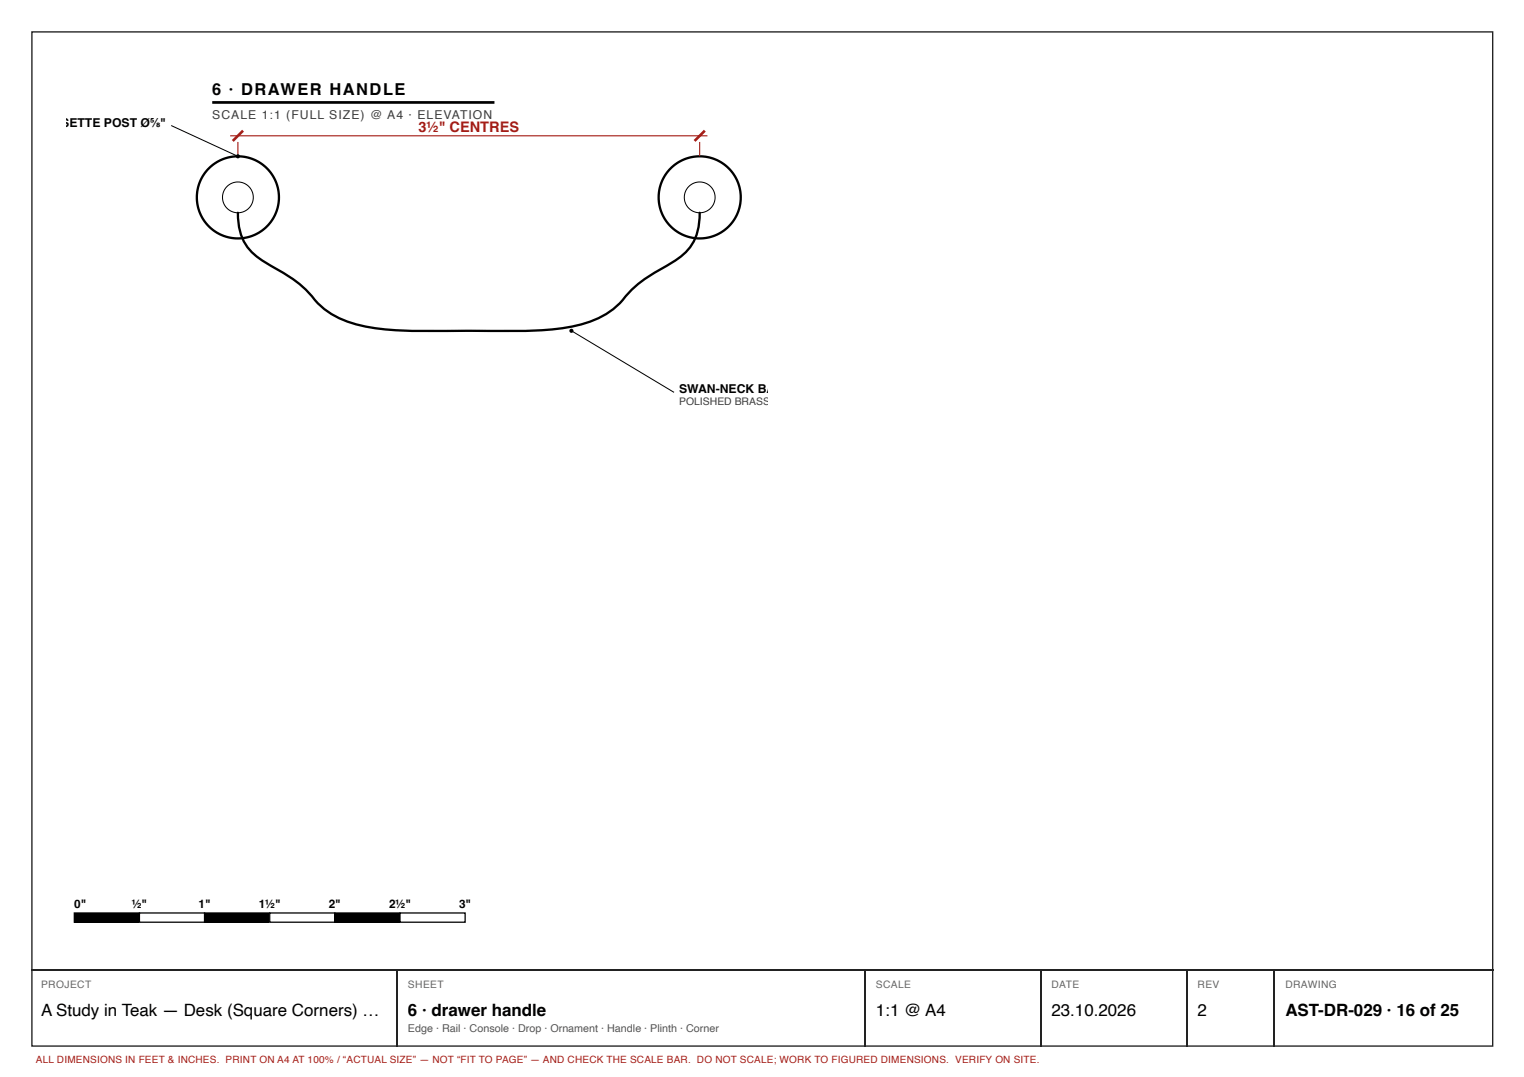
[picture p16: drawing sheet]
<svg xmlns="http://www.w3.org/2000/svg" width="297mm" height="210mm" viewBox="0 0 297 210" stroke-linecap="round" stroke-linejoin="round" font-family="sans-serif">
<defs><g id="words">
<g font-size="3.3">
<text x="8" y="197.9">A Study in Teak — Desk (Square Corners) …</text>
<text x="79.5" y="197.9">6 · drawer handle</text>
<text x="170.7" y="197.9">1:1 @ A4</text>
<text x="204.9" y="197.9">23.10.2026</text>
<text x="233.4" y="197.9">2</text>
<text x="250.5" y="197.9">AST-DR-029 · 16 of 25</text>
</g>
<text font-size="3.2" x="41.4" y="18.5">6 · DRAWER HANDLE</text>
<text font-size="2.8" fill="#a51d17" x="81.6" y="25.7">3½&quot; CENTRES</text>
<text font-size="2.4" fill="#3d3d3d" x="41.4" y="23.3">SCALE 1:1 (FULL SIZE) @ A4 · ELEVATION</text>
<g font-size="2.4">
<text x="11.9" y="24.7">SETTE POST Ø⅝&quot;</text>
<text x="132.4" y="76.7">SWAN-NECK BA</text>
</g>
<g font-size="2.3">
<text x="14.5" y="176.9">0&quot;</text>
<text x="25.7" y="176.9">½&quot;</text>
<text x="38.7" y="176.9">1&quot;</text>
<text x="50.4" y="176.9">1½&quot;</text>
<text x="64.1" y="176.9">2&quot;</text>
<text x="75.8" y="176.9">2½&quot;</text>
<text x="89.5" y="176.9">3&quot;</text>
</g>
<text font-size="2.1" fill="#555" x="79.5" y="201.1">Edge · Rail · Console · Drop · Ornament · Handle · Plinth · Corner</text>
<text font-size="2" fill="#3d3d3d" x="132.4" y="79">POLISHED BRASS</text>
<g font-size="2" fill="#666">
<text x="8" y="192.6">PROJECT</text>
<text x="79.5" y="192.6">SHEET</text>
<text x="170.7" y="192.6">SCALE</text>
<text x="204.9" y="192.6">DATE</text>
<text x="233.4" y="192.6">REV</text>
<text x="250.5" y="192.6">DRAWING</text>
</g>
<text font-size="1.9" fill="#a51d17" x="7" y="207.2">ALL DIMENSIONS IN FEET &amp; INCHES. PRINT ON A4 AT 100% / “ACTUAL SIZE” — NOT “FIT TO PAGE” — AND CHECK THE SCALE BAR. DO NOT SCALE; WORK TO FIGURED DIMENSIONS. VERIFY ON SITE.</text>
</g></defs>
<path d="M6.2 6.2h284.7v197.7h-284.7z" fill="none" stroke="#222" stroke-width=".26"/>
<path d="M41.4 20h55" fill="none" stroke="#000" stroke-width=".53"/>
<g fill="none" stroke="#000" stroke-width=".45">
<path d="M46.4 41.5a10.1 10.1 0 0 0 5.8 9.9 27.2 27.2 0 0 1 9.2 7.1 17.6 17.6 0 0 0 11 5.3 125.2 125.2 0 0 0 19 .7 125.2 125.2 0 0 0 18.9-.7 17.4 17.4 0 0 0 12.2-6.6 29.7 29.7 0 0 1 8.1-5.8 10.1 10.1 0 0 0 5.8-9.9"/>
<circle cx="46.4" cy="38.5" r="8"/>
<circle cx="136.4" cy="38.5" r="8"/>
</g>
<g fill="none" stroke="#000" stroke-width=".2">
<path d="M33.4 24.5l13 6M111.4 64.5l20 12"/>
<circle cx="46.4" cy="38.5" r="3"/>
<circle cx="136.4" cy="38.5" r="3"/>
</g>
<path d="M44.9 26.5h93M46.4 27.7v2.8M136.4 27.7v2.8" fill="none" stroke="#a51d17" stroke-width=".22"/>
<path d="M47.4 25.5l-2 2M137.4 25.5l-2 2" fill="none" stroke="#a51d17" stroke-width=".51"/>
<g fill="#000">
<path d="M14.5 177.9h12.7v1.8h-12.7z"/>
<circle cx="46.4" cy="30.5" r=".4"/>
<circle cx="111.4" cy="64.5" r=".4"/>
</g>
<path d="M14.5 177.9h12.7v1.8h-12.7z" fill="none" stroke="#000" stroke-width=".25"/>
<path d="M27.2 177.9h12.7v1.8h-12.7z" fill="#fff"/>
<path d="M27.2 177.9h12.7v1.8h-12.7zM39.9 177.9h12.7v1.8h-12.7z" fill="none" stroke="#000" stroke-width=".25"/>
<path d="M39.9 177.9h12.7v1.8h-12.7z" fill="#000"/>
<path d="M52.6 177.9h12.7v1.8h-12.7z" fill="#fff"/>
<path d="M52.6 177.9h12.7v1.8h-12.7zM65.3 177.9h12.7v1.8h-12.7z" fill="none" stroke="#000" stroke-width=".25"/>
<path d="M65.3 177.9h12.7v1.8h-12.7z" fill="#000"/>
<path d="M78 177.9h12.6v1.8h-12.6z" fill="#fff"/>
<path d="M78 177.9h12.6v1.8h-12.6z" fill="none" stroke="#000" stroke-width=".25"/>
<path d="M6.1 189h284.9M77.4 189.2v14.8M168.7 189.2v14.8M202.8 189.2v14.8M231.4 189.2v14.8M248.3 189.2v14.8" fill="none" stroke="#222" stroke-width=".26"/>
<use href="#words"/>
</svg>
